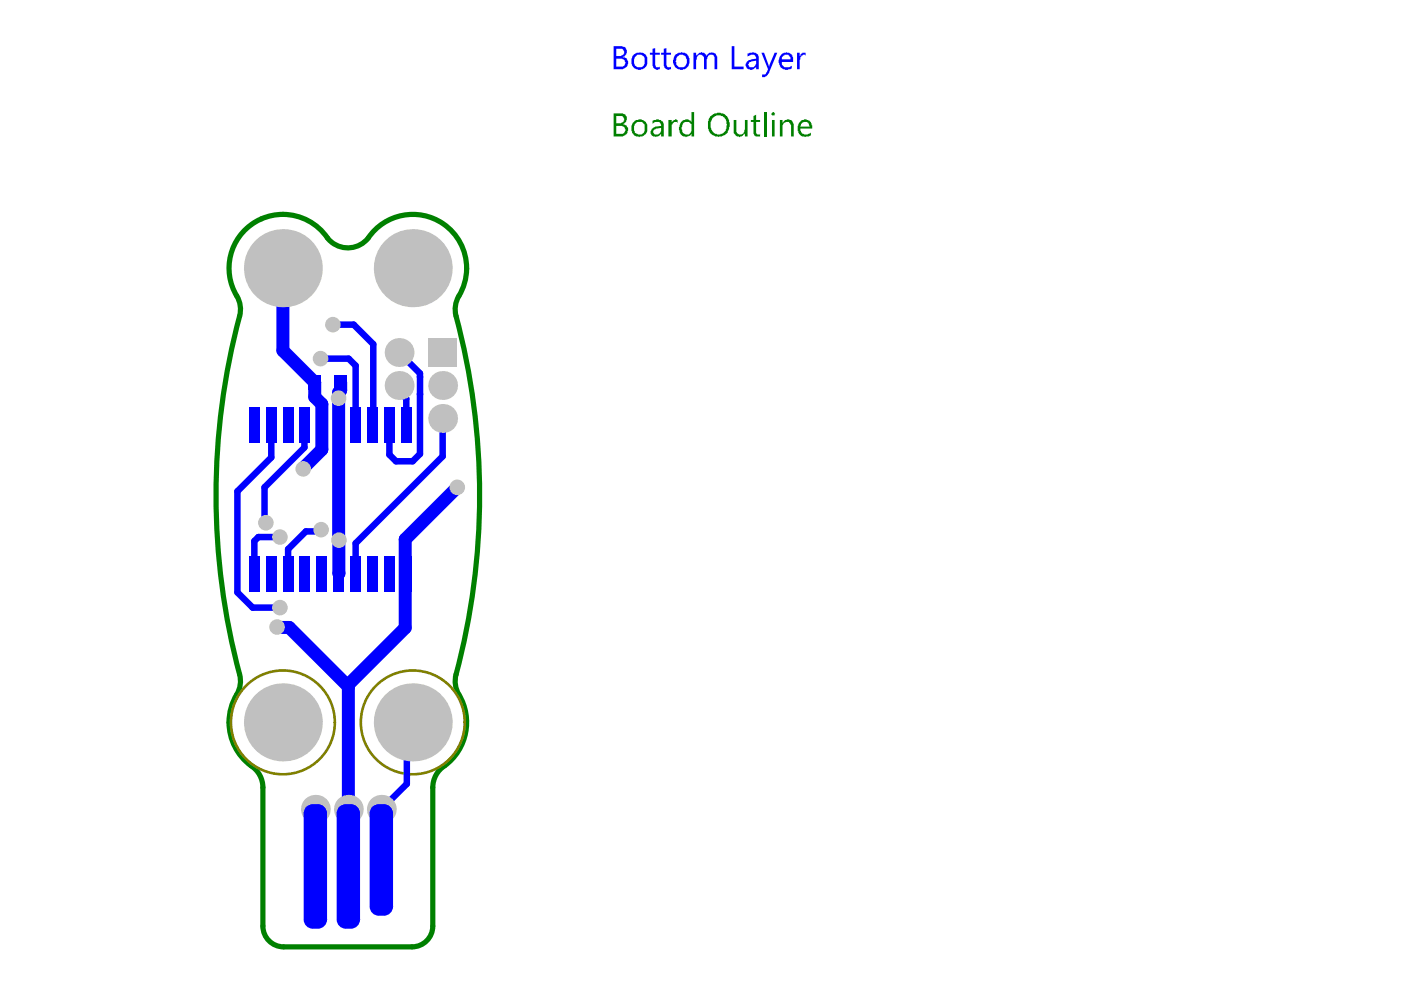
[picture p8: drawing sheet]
<svg xmlns="http://www.w3.org/2000/svg" width="297mm" height="210mm" viewBox="0 0 297 210" stroke-linecap="round" stroke-linejoin="round" font-family="sans-serif">
<path d="M60 45.5h.1M98.9 56.9v.1M55.7 167v29.4M91.8 167v29.4M60.1 200.8h27.3" fill="none" stroke="#008000" stroke-width="1.1"/>
<g fill="#008000">
<path d="M141.7 25.4h.7v.7v-.2l.4-.5 .6-.1 .3 .1v.6a.9 .9 0 0 0-1 .1 .9 .9 0 0 0-.3 1v1.8h-.7z"/>
<path d="M155.6 25.4h.5v2a.86 .86 0 0 0 .7 1.1 .86 .86 0 0 0 1-.8l.1-.3v-2h.6v3.5h-.6v-.5l-.5 .4a1.17 1.17 0 0 1-1.4 0 1.17 1.17 0 0 1-.4-1.3z"/>
<path d="M159.8 24.6l.5-.3v1.1h.9v.5h-.9v1.9a.51 .51 0 0 0 .2 .7 .51 .51 0 0 0 .7-.1v.5h-.7a.75 .75 0 0 1-.7-.9v-2.1h-.6v-.5h.6z"/>
<path d="M162 23.8h.6v5.1h-.6z"/>
<path d="M165.4 25.4h.5v.6h.2a1.17 1.17 0 0 1 1.3-.7 1.17 1.17 0 0 1 .9 1.3v2.3h-.6v-2.2a.92 .92 0 0 0-.8-.9 .92 .92 0 0 0-1 .8v2.3h-.5z"/>
<path d="M130.7 24.6v1.5h.9l.2-.1a.73 .73 0 0 0 .5-.9 .73 .73 0 0 0-.9-.5zM130.7 26.7v1.7h.9a.95 .95 0 0 0 1-.7v-.3h-.1a.82 .82 0 0 0-1.1-.7zM130.1 24h1.7a1.14 1.14 0 0 1 1.1 1 1.14 1.14 0 0 1-.8 1.3l.2 .1a1.16 1.16 0 0 1 .7 1.7l-.4 .6-.5 .2h-2z"/>
<path d="M134.6 26.3l-.2 .7a1.2 1.2 0 0 0 .6 1.4h.1a.95 .95 0 0 0 1.4-.4l.2-.6a1.47 1.47 0 0 0-.6-1.5h-.1a.94 .94 0 0 0-1.3 .4zM134.2 26h.1a1.64 1.64 0 0 1 1.6-.7 1.64 1.64 0 0 1 1.3 1.3 2.19 2.19 0 0 1-.5 2.1l-.4 .1v.1h-.5a1.63 1.63 0 0 1-1.8-.8v-.3h-.1v-1.1z"/>
<path d="M138.5 27.7a.77 .77 0 0 0 .5 .8 .77 .77 0 0 0 .9-.3l.3-.4v-.7l-1.1 .2v.1h-.3zM138.4 25.6l.8-.3 .8 .1a1.11 1.11 0 0 1 .7 1.3v2.2h-.5v-.5l-.7 .5a1.1 1.1 0 0 1-1.6-1.1 1.29 1.29 0 0 1 1-1l1.3-.1a.94 .94 0 0 0-.7-.9 .94 .94 0 0 0-1 .3l-.1 .2z"/>
<path d="M144.4 25.9h.1a1.26 1.26 0 0 1 2.1 0v-2.1h.6v5.1h-.6v-.5l-.3 .4h-.3a1.26 1.26 0 0 1-1.3 0 1.26 1.26 0 0 1-.6-1.1l-.2-.2v-.5zM144.8 26.1v.3a1.03 1.03 0 0 0-.2 1.3 .99 .99 0 0 0 1.2 .8 .99 .99 0 0 0 .8-1.1v-1a1.21 1.21 0 0 0-1.8-.3z"/>
<path d="M150.9 25.2v.1a2.03 2.03 0 0 0-.1 2.2 2.03 2.03 0 0 0 2 1v-.1a1.23 1.23 0 0 0 1.1-1l.1-.1v-.6a1.74 1.74 0 0 0-.8-2 1.74 1.74 0 0 0-2.1 .3zM150.5 24.7l.2-.1a2.37 2.37 0 0 1 3.5 .1l.1 .2a2.77 2.77 0 0 1 0 2.9v.3l-.4 .3a1.96 1.96 0 0 1-2.1 .5h-.2a2.26 2.26 0 0 1-1.5-2.6v-.6z"/>
<path d="M163.5 24h.2a.28 .28 0 0 1 .3-.2 .28 .28 0 0 1 .2 .2l.2 .2-.2 .1a.39 .39 0 0 1-.4 .1 .39 .39 0 0 1-.3-.4zM163.7 25.4h.5v3.5h-.5z"/>
<path d="M169.8 26.3l-.1 .5h1.9l-.1-.2a.82 .82 0 0 0-.5-.8 .82 .82 0 0 0-.9 .2zM169.4 26l.1-.1a1.54 1.54 0 0 1 2.4 0l.2 .7h.1v.7h-2.5v.2a1.2 1.2 0 0 0 1.8 .9l.4-.3v.6l-.1 .1a1.93 1.93 0 0 1-2.5-.7v-.3h-.2v-1.1z"/>
</g>
<path d="M60 45.5a11.5 11.5 0 0 0-9.5 17.8l.4 1.2v1.9a147.9 147.9 0 0 0 0 77.2l.1 1.3-.3 1.2a15.5 15.5 0 0 0-2.1 6.3v.7M60.1 45.5a11.8 11.8 0 0 1 9.8 5.4 5.6 5.6 0 0 0 9-1.5 11.4 11.4 0 0 1 12.6-3.2 11.4 11.4 0 0 1 7.4 10.7M98.9 57a12 12 0 0 1-1.9 6.3l-.5 1.8 .1 1.3a148 148 0 0 1 0 77.2v1.9l.4 1.2a11.5 11.5 0 0 1-3.3 16.1 5.5 5.5 0 0 0-1.9 4.2M48.6 153.2a11.5 11.5 0 0 0 5.2 9.6 5.5 5.5 0 0 1 1.9 4.2M55.7 196.4a4.4 4.4 0 0 0 4.4 4.4M91.8 196.4a4.4 4.4 0 0 1-4.4 4.4" fill="none" stroke="#008000" stroke-width="1.1"/>
<g fill="none" stroke="#808000" stroke-width=".55">
<circle cx="60" cy="153.2" r="11"/>
<circle cx="87.5" cy="153.2" r="11"/>
</g>
<path d="M60 56.9v17.4l6.7 6.8v3.1l1.5 1.5v9.6l-3.9 4.1M72.2 81.1v1.7l-.4 .4v31.3M71.9 114.5v7.1M97 103.3l-11.1 11.1v18.7l-12 12.1v26.4M58.7 132.9l2.6 .1 12.6 12.6" fill="none" stroke="#00f" stroke-width="2.8"/>
<path d="M68 76h5.9l1.5 1.5v12.5M70.6 68.8h4.4l4.1 4.2v16.9l-.1 .1M84.6 74.7l4.4 4.5v17.1l-1.5 1.5h-3.5l-1.4-1.4v-6.4M89 79.9h.1M57.5 90v7l-7.2 7.2v21.4l3.3 3.2h5.8M64.6 91.1l-.1 3.8-8.4 8.4v7.3l.3 .2M84.6 81.7v1.3l1.5 1.5v5.5M89.1 83.6h-.1M93.9 88.7v8.1l-18.5 18.4v6.5M59.4 113.9h-4.6l-.9 .8v7M68.1 112.3l-.4 .4h-2.8l-3.8 3.7v5.3M87.5 153.2l-1.2 1.2v11.8l-5.4 5.4" fill="none" stroke="#00f" stroke-width="1.4"/>
<path d="M71.9 121.6l-.1 .1" fill="none" stroke="#00f" stroke-width="1.7"/>
<g fill="#00f">
<path d="M138.4 10.3l.5-.1v1h1v.4h-1v2.2a.55 .55 0 0 0 .4 .5 .55 .55 0 0 0 .6-.2v.6l-.4 .1h-.3l-.7-.4-.1-.4v-2.4h-.6v-.4h.6z"/>
<path d="M140.7 10.3l.6-.1v1h1v.4h-1v2.1a.55 .55 0 0 0 .3 .6 .55 .55 0 0 0 .7-.2v.6l-.5 .1h-.2l-.7-.4-.2-.4v-2.4h-.5v-.4h.5z"/>
<path d="M147 11.2h.6v.5l.7-.5 .4-.2 .1 .2a.95 .95 0 0 1 1 .7v-.3l.3-.1a1.16 1.16 0 0 1 1.3-.3 1.16 1.16 0 0 1 .7 1.1v2.4h-.6v-2.1a.79 .79 0 0 0-.7-1 .79 .79 0 0 0-.8 .8l-.2 .2v2.1h-.5v-2.1a.79 .79 0 0 0-.8-1 .79 .79 0 0 0-.8 1l-.1 .1v2h-.6z"/>
<path d="M155.1 9.8h.6v4.3h2v.6h-2.6z"/>
<path d="M161.4 11.2h.6l1.1 2.9 1.1-2.9h.6l-1.7 4.2-.3 .3a1.3 1.3 0 0 1-1.2 .7v-.6a.56 .56 0 0 0 .8-.4h.2l.2-.7z"/>
<path d="M169 11.2h.5v.7h.2a.72 .72 0 0 1 .8-.7h.3v.5l-.6-.1-.5 .6-.2 .5v2h-.5z"/>
<path d="M130.7 10.3v1.6h.9l.2-.2a.73 .73 0 0 0 .5-.9 .73 .73 0 0 0-.9-.5zM130.7 12.4v1.7h.9a.84 .84 0 0 0 .9-.5 .84 .84 0 0 0-.3-1l-.3-.2zM130.1 9.8h1.8l.2 .1a.99 .99 0 0 1 .8 1.3l-.1 .4-.5 .4h-.2v.2a1.12 1.12 0 0 1 .9 1.6l-.4 .6-.5 .3h-2z"/>
<path d="M134.6 12.2a1.33 1.33 0 0 0 1 2.1 1.32 1.32 0 0 0 1.1-1.9 1.13 1.13 0 0 0-1-.8 1.13 1.13 0 0 0-1.1 .6zM134.2 11.7a2.23 2.23 0 0 1 2.6-.2 2.46 2.46 0 0 1 0 2.8 1.63 1.63 0 0 1-2.6-.3 1.16 1.16 0 0 1-.3-1.3z"/>
<path d="M143.5 12l-.1 .7a1.16 1.16 0 0 0 .9 1.6 1.16 1.16 0 0 0 1.3-1.3 1.18 1.18 0 0 0-.4-1.1 1.18 1.18 0 0 0-1.3-.2zM143.2 11.5h.3l.3-.3h.4a1.45 1.45 0 0 1 1.8 1.1h.2v.3a1.77 1.77 0 0 1-1.2 2.1 1.77 1.77 0 0 1-2.2-1l-.1-1z"/>
<path d="M158.8 13.3v.3h-.2a.77 .77 0 0 0 .7 .7 .77 .77 0 0 0 .9-.6l.1-.1v-.7l-1 .1zM158.5 11.3h.3a1.37 1.37 0 0 1 2.1 .9v2.5h-.6v-.6l-.1 .2a1.08 1.08 0 0 1-1 .5 1.08 1.08 0 0 1-1-.7l-.1-.5a1.78 1.78 0 0 1 1.2-1l1-.2a.86 .86 0 0 0-.5-.8 .86 .86 0 0 0-1 .3h-.3v.1z"/>
<path d="M165.8 12.2v.4h1.8v-.2a.86 .86 0 0 0-.6-.8 .86 .86 0 0 0-.9 .3zM165.4 11.9h.1a.99 .99 0 0 1 1.1-.7l.2-.2 .1 .2a1.21 1.21 0 0 1 1.2 1.4v.5h-2.5h.2a1.12 1.12 0 0 0 .6 1.1 1.12 1.12 0 0 0 1.2-.1l.3-.1v.5l-.4 .2a1.8 1.8 0 0 1-1.7-.2 2.23 2.23 0 0 1-.4-2.5z"/>
</g>
<g fill="#c0c0c0">
<circle cx="97" cy="103.3" r="1.65"/>
<circle cx="71.8" cy="84.4" r="1.65"/>
<circle cx="68" cy="76" r="1.65"/>
<circle cx="68.1" cy="112.3" r="1.65"/>
<circle cx="71.9" cy="114.5" r="1.65"/>
<circle cx="58.7" cy="132.9" r="1.65"/>
<circle cx="59.3" cy="128.8" r="1.65"/>
<circle cx="64.3" cy="99.4" r="1.65"/>
<circle cx="56.4" cy="110.8" r="1.65"/>
<circle cx="59.4" cy="113.9" r="1.65"/>
<circle cx="73.9" cy="187.4" r="1.65"/>
<circle cx="70.6" cy="68.8" r="1.65"/>
<circle cx="80.9" cy="171.6" r="3.1"/>
<circle cx="73.9" cy="171.6" r="3.1"/>
<circle cx="66.9" cy="171.6" r="3.1"/>
<circle cx="60" cy="153.2" r="8.3"/>
<circle cx="87.5" cy="153.2" r="8.3"/>
<circle cx="93.9" cy="88.7" r="3.1"/>
<circle cx="84.6" cy="81.7" r="3.1"/>
<circle cx="93.9" cy="81.7" r="3.1"/>
<circle cx="84.6" cy="74.7" r="3.1"/>
<circle cx="87.5" cy="56.9" r="8.3"/>
<circle cx="60" cy="56.9" r="8.3"/>
</g>
<path d="M90.8 71.7h6.1v6.1h-6.1z" fill-rule="evenodd" fill="#c0c0c0"/>
<g fill="#00f">
<path d="M78.4 172.4l1.9-1.9h1.1l1.9 1.9v19.8l-1.9 2h-1.1l-1.9-2z" fill-rule="evenodd"/>
<path d="M64.4 172.4l1.9-1.9h1.1l1.9 1.9v22.6l-1.9 1.9h-1.1l-1.9-1.9z" fill-rule="evenodd"/>
<path d="M71.4 172.4l1.9-1.9h1.1l1.9 1.9v22.6l-1.9 1.9h-1.1l-1.9-1.9z" fill-rule="evenodd"/>
<path d="M85 86.3h2.2v7.4h-2.2z" fill-rule="evenodd"/>
<path d="M81.5 86.3h2.2v7.4h-2.2z" fill-rule="evenodd"/>
<path d="M77.9 86.3h2.2v7.4h-2.2z" fill-rule="evenodd"/>
<path d="M74.3 86.3h2.2v7.4h-2.2z" fill-rule="evenodd"/>
<path d="M70.7 86.3h2.2v7.4h-2.2z" fill-rule="evenodd"/>
<path d="M67.1 86.3h2.2v7.4h-2.2z" fill-rule="evenodd"/>
<path d="M63.6 86.3h2.2v7.4h-2.2z" fill-rule="evenodd"/>
<path d="M60 86.3h2.2v7.4h-2.2z" fill-rule="evenodd"/>
<path d="M56.4 86.3h2.2v7.4h-2.2z" fill-rule="evenodd"/>
<path d="M52.8 86.3h2.2v7.4h-2.2z" fill-rule="evenodd"/>
<path d="M52.8 117.9h2.2v7.5h-2.2z" fill-rule="evenodd"/>
<path d="M56.4 117.9h2.2v7.5h-2.2z" fill-rule="evenodd"/>
<path d="M60 117.9h2.2v7.5h-2.2z" fill-rule="evenodd"/>
<path d="M63.6 117.9h2.2v7.5h-2.2z" fill-rule="evenodd"/>
<path d="M67.1 117.9h2.2v7.5h-2.2z" fill-rule="evenodd"/>
<path d="M70.7 117.9h2.2v7.5h-2.2z" fill-rule="evenodd"/>
<path d="M74.3 117.9h2.2v7.5h-2.2z" fill-rule="evenodd"/>
<path d="M77.9 117.9h2.2v7.5h-2.2z" fill-rule="evenodd"/>
<path d="M81.5 117.9h2.2v7.5h-2.2z" fill-rule="evenodd"/>
<path d="M85 117.9h2.2v7.5h-2.2z" fill-rule="evenodd"/>
<path d="M65.4 79.6h2.7v3h-2.7z" fill-rule="evenodd"/>
<path d="M70.9 79.6h2.7v3h-2.7z" fill-rule="evenodd"/>
</g>
<g fill="#00f">
<path d="M81.4 170.5v1.9zM81.4 170.5a1.93 1.93 0 0 1 1.9 1.9h-1.9z"/>
<path d="M78.4 172.4h1.9zM78.9 171.1l.9-.5 .5-.1v1.9h-1.9v-.5z"/>
<path d="M80.3 192.2v2zM78.4 192.2h1.9v2a1.93 1.93 0 0 1-1.9-2z"/>
<path d="M81.4 192.2h1.9zM81.4 192.2h1.9a1.93 1.93 0 0 1-1.9 2z"/>
<path d="M67.4 170.5v1.9zM67.4 170.5a1.93 1.93 0 0 1 1.9 1.9h-1.9z"/>
<path d="M64.4 172.4h1.9zM65 171.1l.8-.5 .5-.1v1.9h-1.9l.1-.5z"/>
<path d="M66.3 195v1.9zM64.4 195h1.9v1.9a1.93 1.93 0 0 1-1.9-1.9z"/>
<path d="M67.4 195h1.9zM67.4 195h1.9a1.93 1.93 0 0 1-1.9 1.9z"/>
<path d="M74.4 170.5v1.9zM74.4 170.5a1.93 1.93 0 0 1 1.9 1.9h-1.9z"/>
<path d="M71.4 172.4h1.9zM71.9 171.1l.9-.5 .5-.1v1.9h-1.9l.1-.5z"/>
<path d="M73.3 195v1.9zM71.4 195h1.9v1.9a1.93 1.93 0 0 1-1.9-1.9z"/>
<path d="M74.4 195h1.9zM74.4 195h1.9a1.93 1.93 0 0 1-1.9 1.9z"/>
</g>
</svg>
